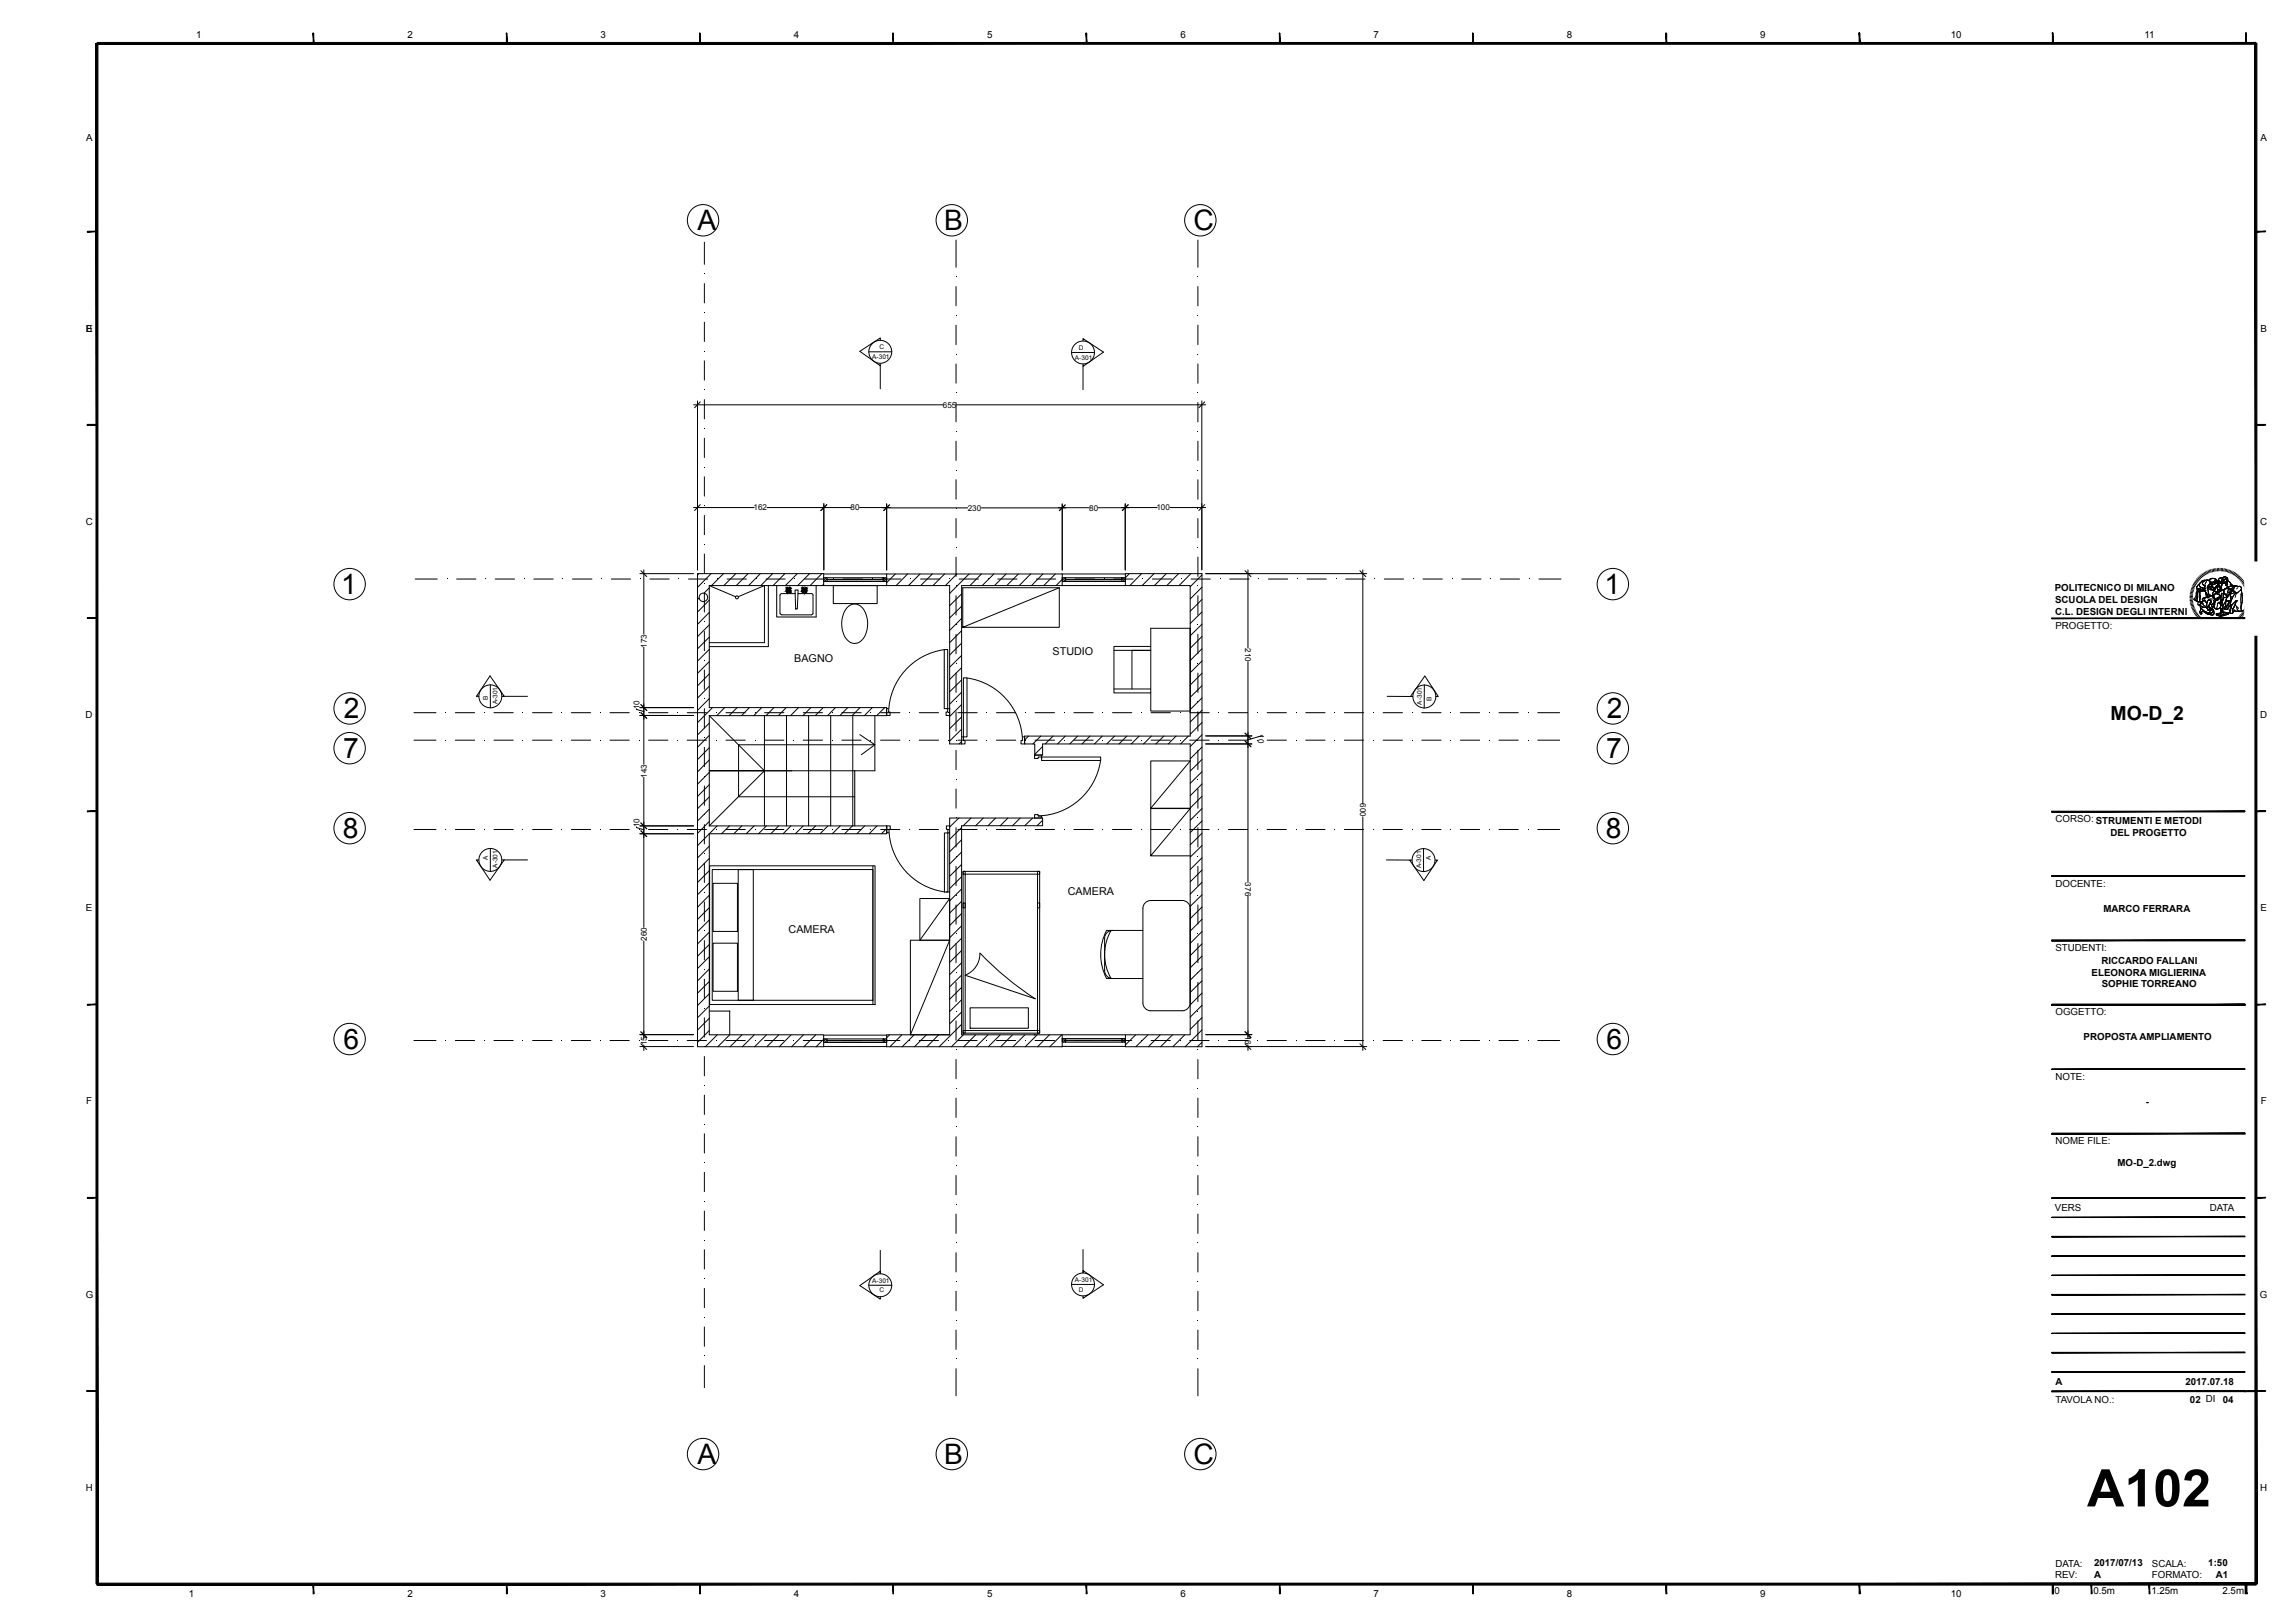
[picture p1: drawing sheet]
<svg xmlns="http://www.w3.org/2000/svg" width="594mm" height="420mm" viewBox="0 0 594 420" stroke-linecap="round" stroke-linejoin="round" font-family="sans-serif">
<defs><g id="words">
<text font-size="13.4" x="539.9" y="389.8">A102</text>
<g font-size="7.3">
<text x="180.5" y="59.5">A</text>
<text x="244.3" y="59.5">B</text>
<text x="308.8" y="59.5">C</text>
<text x="88.3" y="153.7">1</text>
<text x="415.1" y="153.7">1</text>
<text x="88.9" y="185.8">2</text>
<text x="415.7" y="185.8">2</text>
<text x="88.8" y="196.1">7</text>
<text x="415.6" y="196.1">7</text>
<text x="88.7" y="216.8">8</text>
<text x="415.5" y="216.8">8</text>
<text x="88.8" y="271.4">6</text>
<text x="415.7" y="271.4">6</text>
<text x="180.5" y="378.8">A</text>
<text x="244.3" y="378.8">B</text>
<text x="308.8" y="378.8">C</text>
</g>
<text font-size="5" x="546" y="186.3">MO-D_2</text>
<g font-size="2.8">
<text x="205.5" y="171.3">BAGNO</text>
<text x="272.3" y="169.5">STUDIO</text>
<text x="276.3" y="231.5">CAMERA</text>
<text x="204" y="241.5">CAMERA</text>
</g>
<g font-size="2.5">
<text x="50.7" y="9.8">1</text>
<text x="105.4" y="9.8">2</text>
<text x="155.4" y="9.8">3</text>
<text x="205.4" y="9.8">4</text>
<text x="255.4" y="9.8">5</text>
<text x="305.4" y="9.8">6</text>
<text x="355.4" y="9.8">7</text>
<text x="405.4" y="9.8">8</text>
<text x="455.4" y="9.8">9</text>
<text x="504.7" y="9.8">10</text>
<text x="554.8" y="9.8">11</text>
<text x="22.3" y="36.5">A</text>
<text x="584.8" y="36.5">A</text>
<text x="22.2" y="85.8">B</text>
<text x="22.3" y="85.8">E</text>
<text x="584.8" y="85.8">B</text>
<text x="22.2" y="135.8">C</text>
<text x="584.7" y="135.8">C</text>
<text x="531.6" y="153">POLITECNICO DI MILANO</text>
<text x="531.7" y="156">SCUOLA DEL DESIGN</text>
<text x="531.7" y="159">C.L. DESIGN DEGLI INTERNI</text>
<text x="531.8" y="162.8">PROGETTO:</text>
<text x="22.1" y="185.8">D</text>
<text x="584.7" y="185.8">D</text>
<text x="531.8" y="212.8">CORSO: STRUMENTI E METODI</text>
<text x="546" y="216.2">DEL PROGETTO</text>
<text x="531.8" y="229.5">DOCENTE:</text>
<text x="22.2" y="235.8">E</text>
<text x="544.2" y="235.9">MARCO FERRARA</text>
<text x="584.8" y="235.8">E</text>
<text x="531.8" y="246.2">STUDENTI:</text>
<text x="543.7" y="249.5">RICCARDO FALLANI</text>
<text x="541.1" y="252.5">ELEONORA MIGLIERINA</text>
<text x="543.8" y="255.5">SOPHIE TORREANO</text>
<text x="531.8" y="262.8">OGGETTO:</text>
<text x="539.1" y="269">PROPOSTA AMPLIAMENTO</text>
<text x="531.8" y="279.5">NOTE:</text>
<text x="22.3" y="285.8">F</text>
<text x="555.1" y="285.9">-</text>
<text x="584.9" y="285.8">F</text>
<text x="531.8" y="296.1">NOME FILE:</text>
<text x="547.8" y="301.8">MO-D_2.dwg</text>
<text x="531.6" y="313.4">VERS</text>
<text x="571.7" y="313.4">DATA</text>
<text x="22.2" y="335.9">G</text>
<text x="584.6" y="335.9">G</text>
<text x="531.8" y="358.4">A</text>
<text x="565.4" y="358.4">2017.07.18</text>
<text x="531.8" y="363">TAVOLA NO.:</text>
<text x="566.6" y="363">02 DI</text>
<text x="575.1" y="363">04</text>
<text x="22.2" y="385.9">H</text>
<text x="584.7" y="385.9">H</text>
<text x="531.8" y="405.5">DATA:</text>
<text x="541.8" y="405.4">2017/07/13</text>
<text x="556.7" y="405.4">SCALA:</text>
<text x="571.3" y="405.4">1:50</text>
<text x="48.9" y="413.3">1</text>
<text x="105.4" y="413.3">2</text>
<text x="155.4" y="413.3">3</text>
<text x="205.4" y="413.3">4</text>
<text x="255.4" y="413.3">5</text>
<text x="305.4" y="413.3">6</text>
<text x="355.4" y="413.3">7</text>
<text x="405.4" y="413.3">8</text>
<text x="455.4" y="413.3">9</text>
<text x="504.7" y="413.3">10</text>
<text x="531.6" y="412.4">0</text>
<text x="531.7" y="408.4">REV:</text>
<text x="541.6" y="412.4">0.5m</text>
<text x="541.8" y="408.4">A</text>
<text x="556.6" y="412.4">1.25m</text>
<text x="556.7" y="408.4">FORMATO:</text>
<text x="573.2" y="408.4">A1</text>
<text x="575" y="412.4">2.5m</text>
</g>
<g font-size="2.1">
<text x="244" y="105.5">655</text>
<text x="195" y="132.1">162</text>
<text x="220.1" y="132.1">80</text>
<text x="250.4" y="132.1">230</text>
<text x="281.8" y="132.1">80</text>
<text x="299.2" y="132.1">100</text>
<text x="167.3" y="167.6" transform="rotate(-90 167.3 167.6)">173</text>
<text x="322.1" y="167.8" transform="rotate(90 322.1 167.8)">210</text>
<text x="165.4" y="183.5" transform="rotate(-90 165.4 183.5)">10</text>
<text x="325.5" y="190" transform="rotate(90 325.5 190)">10</text>
<text x="167.3" y="201.2" transform="rotate(-90 167.3 201.2)">143</text>
<text x="351.9" y="207.9" transform="rotate(90 351.9 207.9)">600</text>
<text x="165.4" y="214.1" transform="rotate(-90 165.4 214.1)">10</text>
<text x="322.1" y="228.4" transform="rotate(90 322.1 228.4)">376</text>
<text x="167.3" y="243.5" transform="rotate(-90 167.3 243.5)">260</text>
<text x="322.1" y="268.1" transform="rotate(90 322.1 268.1)">16</text>
<text x="167.3" y="270.5" transform="rotate(-90 167.3 270.5)">15</text>
</g>
<g font-size="1.7">
<text x="225.7" y="92.9">A-301</text>
<text x="227.6" y="90.3">C</text>
<text x="278.1" y="93">A-301</text>
<text x="279.1" y="90.5">D</text>
<text x="126.2" y="181.3" transform="rotate(-90 126.2 181.3)">B</text>
<text x="128.7" y="182.3" transform="rotate(-90 128.7 182.3)">A-301</text>
<text x="367.8" y="182.3" transform="rotate(-90 367.8 182.3)">A-301</text>
<text x="370.4" y="181.3" transform="rotate(-90 370.4 181.3)">B</text>
<text x="126.2" y="222.6" transform="rotate(-90 126.2 222.6)">A</text>
<text x="128.7" y="224.6" transform="rotate(-90 128.7 224.6)">A-301</text>
<text x="367.6" y="224.6" transform="rotate(-90 367.6 224.6)">A-301</text>
<text x="370.2" y="222.7" transform="rotate(-90 370.2 222.7)">A</text>
<text x="225.7" y="331.9">A-301</text>
<text x="227.6" y="334.5">C</text>
<text x="278.1" y="331.8">A-301</text>
<text x="279.1" y="334.3">D</text>
</g>
</g></defs>
<g fill="none" stroke="#000" stroke-width=".26">
<path d="M182.2 62.7v5.7M182.2 73.4v5M247.3 62.1v7.1M247.3 74.2v4.9M309.9 62.1v7.1M309.9 74.2v4.9M182.2 83.4v5M182.2 93.4v5M224.7 91h6M227.7 88v-.6l-5.3 3.5 5.3 3.7v-.6M227.7 94.6v6M247.3 84.1v5.1"/>
<path d="M247.3 94.2v5M277.2 91.2h6M280.2 88.2v-.6l5.3 3.5-5.3 3.7v-.6M280.2 94.8v6M309.9 84.1v5.1M309.9 94.2v5M179.4 104.8h64.5M180.5 103.7v43.8M181.2 104l-1.5 1.5M182.2 103.4v5M182.2 113.4v5M247.3 104.2v5"/>
<path d="M247.3 114.2v5M247.4 104.8h64.5M309.9 104.2v5M309.9 114.2v5M310.9 103.7v43.8M311.7 104l-1.5 1.5M179.4 131.3h15.7M181.2 130.6l-1.5 1.5M182.2 123.4v5M182.2 133.4v5M198.4 131.3h21.7M213.1 130.3v17.2"/>
<path d="M213.9 130.6l-1.5 1.5 1.5-1.5M222.4 131.3h8M228.4 131.4h21.9M229.4 130.4v17.1M230.1 130.6l-1.5 1.5M247.3 124.1v5.1M247.3 134.2v5M253.9 131.4h21.9M273.8 131.4h8M274.8 130.4v17.1M275.6 130.7l-1.6 1.4M291.1 130.3v17.2"/>
<path d="M291.9 130.6l-1.6 1.5 1.6-1.4M299.4 131.3l-15.3 .1M302.7 131.3h9.2M309.9 124.1v5.1M309.9 134.2v5M311.7 130.6l-1.5 1.5M107.4 149.8h5.7M118.1 149.8h5M128.1 149.8h5M138.1 149.8h5M148.1 149.8h5M158.1 149.8h5"/>
<path d="M165.5 148.4h13.9M165.8 147.7l1.5 1.5M166.6 147.5v16.6M168.1 149.8h5M178.1 149.8h5M180.8 148.4l-.3 .4M180.9 154.8l-.4 .4M182.2 143.4v5M182.2 153.4v5M183.5 151.5h29.6v-3.1h-32.6v122.4M183.5 152.1l-1.4 1.4M183.5 155.3l-3 3.1"/>
<path d="M183.5 158.5l-3 3.1M183.5 151.5v31.6h45.9v2.1M183.5 151.5l6.8 2.9M184 148.4l-3.5 3.6M187.2 148.4l-3.1 3.1M188.1 149.8h5M190.4 148.4l-3.1 3.1M191 154.4l6.8-2.9v14.8h-14.3M193.5 148.4l-3 3.1M196.7 148.4l-3 3.1M198.1 149.8h5M198.8 151.5v15.8h-15.3"/>
<path d="M199.9 148.4l-3.1 3.1M200.9 151.5v8.2h10.2v-8.2M201.8 154v4.7M201.8 158.7l.4 .4M202.2 159.1h7.8M203.1 148.4l-3.1 3.1M205.7 152.7h.8l-.2 4.9h-.4zM205.7 153.6h-3.5l-.4 .4M206.3 148.4l-3.1 3.1M206.4 153.6h3.6l.3 .2v4.9l-.3 .4M208.1 149.8h5M209.4 148.4l-3 3.1"/>
<path d="M212.6 148.4l-3 3.1M213.1 149.5h.9v1h-.9zM213.1 151.2l-.3 .3M213.1 151.5h32.6v41h3.1M213.1 148.5h78.1M213.2 149.5l-.1 .2M213.8 149.5l-.7 .7M214 149.5h14.5v1h.9v-1h-.9M214 149.8l-.7 .7M214 150.4l-.1 .1M214 150.5h14.5M214 149.9h14.5"/>
<path d="M215.6 151.5h11.3v4.7h-11.3zM218.1 149.8h5M219.1 157.3a2.6 2.6 0 0 1 4.4 .6 6.9 6.9 0 0 1-.7 7.9 2.69 2.69 0 0 1-4.3-1.2 7.1 7.1 0 0 1 .6-7.3zM228.1 149.8h5M229 149.5l-.5 .6h-14.5M229.4 148.5v3M229.4 149.7l-.8 .8M229.4 150.2l-.3 .3M231.6 148.5l-2.2 2.3M234.8 148.5l-3 3M238 148.5l-3 3M238.2 149.8h4.9"/>
<path d="M241.2 148.5l-3 3M244.4 148.5l-3 3M247.3 144.2v5M247.3 154.2v5M247.5 148.5l-2.9 3M248.1 149.8h5M248.8 153.7l-3.1 3M248.8 156.9l-3.1 3M250.7 148.5l-5 5.1M253.9 148.5l-3 3M257.1 148.5l-3 3M258.1 149.8h5"/>
<path d="M260.3 148.5l-3 3M263.5 148.5l-3 3M266.6 148.5l-2.9 3M268.1 149.8h5M269.8 148.5l-2.9 3M273 148.5l-3 3M274 152.1h-24.9v10.2h24.9v-10.2l-24.9 10.2M274.8 148.5v3h-26v41M274.8 149.5h.9v1h-.9zM274.8 149.9l-1.6 1.6M274.8 151.5h16.4M275 149.5l-.2 .2"/>
<path d="M275.5 149.5l-.7 .7M275.7 149.5h14.5v1h1v-1h-1M275.7 150.5h14.5M275.7 149.9h14.5M275.7 149.8l-.6 .7M275.7 150.4v.1M278.1 149.8h5.1M288.1 149.8h5M290.7 149.5l-.5 .6h-14.5M291.2 148.4h19.8v122.5h-19.8v-3.1h16.7v-75.3h-38.2v2.9h-2v-2.9h-2.6v-2h42.8v-39h-16.7zM291.2 149.7l-.9 .8M291.2 150.2l-.3 .3"/>
<path d="M292.2 148.4l-1 1.1M295.3 148.4l-3 3.1M298.1 149.8h5M298.6 148.4l-3.1 3.1M301.7 148.4l-3.1 3.1M304.9 148.4l-3 3.1M308.1 148.4l-3.1 3.1M308.1 149.8h5M309.9 144.2v5M309.9 154.2v5M311 152l-3.1 3M311 155.1l-3.1 3.1"/>
<path d="M311 148.8l-3.1 3M311 158.4l-3.1 3M311.9 148.4h41.7M318.1 149.8h5.1M322.1 147.7l1.5 1.5M322.9 147.5v20.2M328.2 149.8h4.9M338.1 149.8h5M348.1 149.8h5M351.8 147.7l1.5 1.5M352.6 147.5v60.4M358.1 149.8h5"/>
<path d="M368.2 149.8h5M378.1 149.8h5M388.1 149.8h5M398.1 149.8h5.7M566.5 154.7h.8M566.6 154h.7M566.6 154.3l.7 .1M566.6 153.6l.7 .1M566.7 153.3l.6 .1M566.7 152.9l.7 .2M566.9 152.6l.6 .2M567 152.3l.6 .2"/>
<path d="M567.1 151.9l.6 .3M567.2 151.6l.6 .2M567.3 155l-.7 .1M567.3 155.3l-.7 .1M567.3 155.7l-.7 .1M567.3 156l-.6 .1M567.4 151.2l.6 .3M567.4 156.3l-.7 .1M567.5 156.6l-.7 .2M567.5 150.9l.6 .4M567.6 156.9l-.6 .3M567.6 155.1v.1"/>
<path d="M567.6 155.2l.2 .1M567.7 150.6l.6 .4M567.7 157.3l-.6 .2M567.8 157.5l-.6 .3M567.9 150.4l.6 .3M568 157.8l-.6 .3M568.1 158.1l-.6 .3M568.1 150.1l.6 .4M568.3 158.4l-.6 .4M568.3 154.7l-.4 .7 .5 .1M568.3 154.6v.1M568.3 155.5h.1"/>
<path d="M568.3 155.5l.2 .1M568.4 149.8l.5 .4M568.4 155.3l-.1 .2M568.4 155.5l.1 .1M568.4 155.3h.1M568.4 152.3l.1 .5M568.5 152.3h.1M568.5 158.7l-.6 .4M568.5 152.8h.1M568.5 151.6l-.1 .6a.68 .68 0 0 0 .9 .2l.4 .2 .7-.3M568.5 155.6l.7 .1M568.5 152.8l-.2 .3a2.95 2.95 0 0 1-.7 2"/>
<path d="M568.5 151.6l-.1 .1M568.6 149.5l.5 .5M568.6 153.3l-.2 2M568.6 155.6l.2 .1M568.6 152.8h.1M568.6 158.9l-.5 .4M568.6 152.8l.3 .1M568.6 152.8l-.2 .5-.1 1.3M568.7 153.1l-.2 1.9M568.8 152.9l-.1 .2M568.9 149.3l.4 .4M568.9 159.2l-.5 .4"/>
<path d="M568.9 152.9h.4M568.9 152.9l-.2 .2M569 155.7l-.4 .3v.4l.1 .2 .4-.2M569 151.6l.1 .1M569.1 156.4h.1M569.1 159.5l-.5 .4M569.1 155.3v.4M569.1 151.1l-.6 .5M569.1 151.1h.1M569.1 155.3v.2M569.1 155.5l.1 .2M569.1 151.1v.6"/>
<path d="M569.1 151.7l1.2 .6M569.1 149l.5 .5M569.1 156.4l.1 .2M569.2 156.6v.2M569.2 155.7h.1M569.2 155.7l.4 .2M569.2 154.7l-.1 .6M569.2 156.8h.1M569.2 156.8l.2 .1M569.3 156.8h.1M569.3 159.7l-.5 .5M569.3 156.8l.1 .7"/>
<path d="M569.3 153l-.2 .3v1.8M569.3 158.8v.1M569.3 156.8l.1 .1M569.3 152.9h.1M569.3 152.9h.4M569.3 158.9h.3M569.4 148.8l.4 .5M569.4 156.9l.6 .2 .9-.1M569.4 157.5h.1M569.4 157.5v.1a.99 .99 0 0 0-.1 1.2M569.5 157.5l.8 .7 1.7 .7M569.5 158.5v.1"/>
<path d="M569.5 159.9l-.4 .5M569.5 158.6l.1 .3M569.6 158.8l-.1 .1M569.6 155.9h.1M569.6 155.9l.1 .3M569.7 148.5l.4 .6M569.7 158.3l-.2 .1M569.7 158.3l-.2 .2M569.7 156.2h.1M569.7 156.2l-.6 .2M569.7 156.2l.6 .5M570 155.5h.1"/>
<path d="M570 148.4l.3 .5M570 155.5l-.4 .4M570.1 152.9h-.4M570.2 155.2v.1M570.2 155.3h.1M570.2 155.3l.2 .2-.1-.2M570.2 155.3l-.2 .2M570.3 155.3h.1M570.3 156.7h.1M570.3 148.2l.3 .5M570.3 155.3l.6 .7M570.3 152.3h.1"/>
<path d="M570.3 152.3l-.4 .3M570.4 152.5l.1 .4M570.4 152.5l.1 .6M570.4 151.5v1M570.5 152.9h.1M570.5 152.9v.2M570.5 152.9h-.8M570.5 153.1l.4 .6M570.6 148l.3 .6M570.6 154.7h.1M570.6 153.2l.2 1.4M570.8 150.5l-.4 1"/>
<path d="M570.9 147.8l.3 .6M570.9 156.2v.8M570.9 153.7h.1M570.9 157h.1M570.9 153.7l.1 .8M570.9 156h.1M570.9 157l.4 1M570.9 156v.2M571 156l-.1 .2M571 154.5l-1.2 .4 .2 .6M571 154.5h.1M571.1 152.1h.1"/>
<path d="M571.1 152.2h.1M571.1 152.2l.3 1.3a1.18 1.18 0 0 0 1.2 .8M571.1 152.1v.1M571.1 150.1h.1M571.1 150.1a.99 .99 0 0 0-1.3 1.1l.6 .3M571.1 155.6l-.1 .4M571.1 150.1l.3 .1M571.1 150.1a1.74 1.74 0 0 0-2 1M571.1 155.6l-.2 .4M571.2 147.7l.3 .6M571.3 158h.1M571.4 152l.2 .5 .6 .1"/>
<path d="M571.4 152l-.3 .2M571.4 156.9l.8 .7-.4-.1 .2 .4M571.4 150.2l.5 .5h.5M571.4 150.2h.1M571.5 150.2h.1M571.5 154.2h.1M571.5 154.2l-.1 .4-.4-.1M571.5 150.1v.1M571.5 155.2l.5 .4M571.5 157.8h.1M571.5 147.5l.3 .7M571.5 157.8l-.2 .2"/>
<path d="M571.5 156.6l-.1 .3M571.5 157.8l.2 .3M571.6 158.7h.1M571.6 150.1h-.1M571.6 150h.1M571.6 157.6h.1M571.6 154.2h-.1M571.6 157.6l.4 .4M571.6 157.6l.2 .5M571.7 154.2h-.1M571.7 156.4h.4M571.7 154.2h.1"/>
<path d="M571.7 156.4l-.2 .2M571.7 149.9l-.1 .1M571.7 158.1h.1M571.7 149.9l-.2 .2M571.7 151.2h.1M571.7 151.2l-.6 .9M571.8 150.5h.1M571.8 150.5l.3 .2M571.8 149.9h-.1M571.8 150.5l-.1 .7M571.8 158.1h-.1M571.9 147.4l.2 .7"/>
<path d="M571.9 149.8l-.1 .1M572 154.1h.1M572 149.8l-.2 .1M572 157.9v.1M572 154.1l-.2 .1M572 155.6l.1 .1-.4 .7M572 155.6l.1 .2M572.1 149.7h.1M572.1 151.7h.1M572.1 156.4h.1M572.1 149.7l-.1 .1M572.1 151.7l-.7 .3"/>
<path d="M572.1 156.4l.4 1.3M572.1 158.6l-.5 .1M572.2 152.6h.1M572.2 151.7l.2 .3M572.2 151.7h-.1M572.2 151.5h.1M572.2 155l-.6 .1-.5 .5M572.2 151.5v.2M572.2 151.5l-.3 .1M572.2 151.6v.1M572.2 147.3l.2 .7M572.2 150.7h.2"/>
<path d="M572.2 151.1l-.5 .1M572.2 156.4h-.1M572.3 151.1h.1M572.3 151.1l.4 .2 .1-.2M572.3 151.1l-.1 .4M572.3 149.7h-.2M572.4 152h.1M572.4 154.7h.1M572.4 152l-.4 .1 .2 .5M572.4 154.7l.7 .5M572.5 152h.1M572.5 149.7h.3"/>
<path d="M572.5 150.7h-.1M572.5 157.7l.1 .4M572.5 152l-.2 .1M572.5 155.1l.2 .3v.7M572.5 152h.4l-.2 .2v.4h-.5M572.5 157l.9 .6M572.5 149.7h-.4M572.5 158.2l-.4 .4M572.5 157l-.2 .2M572.6 154.4h.1M572.6 158.1h.1M572.6 147.2l.1 .7"/>
<path d="M572.6 158.1l-.1 .1M572.6 154.4l.1 .1M572.6 158.1a.64 .64 0 0 1 0 .9 .64 .64 0 0 1-.9 0l-.9-.2-.9-.6-.2 .1M572.6 154.3v.1M572.6 157l.3 .3M572.6 154h.1M572.6 154.4l.4 .5M572.6 154v.3M572.7 156.1h.1M572.7 154.5l.1 .2M572.7 156.1l-.4 .3M572.7 156.1l-.5 .3"/>
<path d="M572.7 153.1l-.3 .6v.6h.2M572.8 149.7l.3 .1M572.8 151v.1M572.8 154.7l.2 .2M572.8 154.7v.1M572.8 154.7h.1M572.8 156.4l-.3 .6M572.8 153.8l-.3 .4 .2 .3M572.8 152.9h.1M572.9 156.4h.1M572.9 152.9h.1M572.9 152.9l-.5 .9"/>
<path d="M572.9 152.9l.2 .2M572.9 156.4l-.4 .6M572.9 156.3v1M572.9 156l-.2 .1M572.9 150.6l.2 .2M572.9 147.2l.2 .7M572.9 150.3l.1 .1M572.9 150.3l.2 .1M572.9 150.3l-.5 .4M572.9 150.7h.1M572.9 157.3l.4 .3M573 151h.1"/>
<path d="M573 154.9v.2M573 152.6l-.1 .1M573 154.9v.1M573 150.4h.1M573 155h.1M573 151l.1 .1M573 155l.1 .2M573 151l-.2 .1M573 155.8l-.1 .2M573.1 150.4h.1M573.1 151.1h.1M573.1 155.8l-.2 .6"/>
<path d="M573.1 155.2v.2M573.1 153.7l-.3 .1M573.1 153.1l.1 .1M573.1 153.1h.1M573.1 149.8h.1M573.1 149.8l.3 .2M573.1 155l.2 .2M573.1 153.1h1.1M573.1 155.4v.1M573.1 152.3l-.3 .6M573.1 155.2l.2 .1M573.1 152.4l-.3 .5"/>
<path d="M573.1 150.4l.2 .1M573.1 150.4l.1 .1M573.1 155.4h.1M573.1 155.1l.2 .1M573.1 155.4l-.2 1M573.1 155.4v.2M573.1 155.1v.1M573.2 151.9h.1M573.2 150.5h.2M573.2 153.6l-.1 .1M573.2 153.6l.6 .1M573.2 150.6l-.1 .5"/>
<path d="M573.2 151.9l-.1 .4M573.3 147.1v.7M573.3 155.2l.3 .1M573.3 150.6h-.1M573.3 153.1l.3 .1M573.3 150.5v.1M573.3 153.6l.3 .1M573.3 150.5h.1M573.3 151.7l-.1 .2M573.3 155.3h.1M573.3 155l-.3 .1M573.3 155h.1"/>
<path d="M573.4 157.6h.1M573.4 158.9h.1M573.4 158.9l1.1 .3M573.4 158.9v.3l1.1 .3M573.4 150l.1 .1M573.4 154.9l-.4 .1M573.4 154.9l-.3 .1M573.5 151.6l-.2 .1M573.5 151.5h.3M573.5 150.1v.3M573.5 150.1l-.1 .4M573.6 151.5l-.3 .2"/>
<path d="M573.6 154.8l-.2 .1M573.6 147.1l.1 .7M573.6 154.8h-.1M573.7 150.7h.1M573.7 153.7h.1M573.7 153.7l.3 .2M573.7 153.7h-.6l-.5 .6M573.7 150.6v.1M573.7 153.1l-.1 .1M573.7 152.5h.1M573.7 156l-.3 1.6M573.7 155.3h-.1"/>
<path d="M573.7 152.5l.6 .1M573.7 155.1l.1 .1M573.8 153.7l.2 .2M573.8 152.9l-.2 .3M573.8 152.6l-.1 .5M573.8 154.8l.1 .1M573.9 154.8l-.1 .1M573.9 155.1l-.5 .2h.2M573.9 151.8l-.1 .2M573.9 151.5l.2 .2M573.9 151.5h-.3M573.9 151.9h.1"/>
<path d="M573.9 151.8h.1M573.9 150.3l.4 .1 .3 .4M573.9 150.3l-.2 .3M574 147.1v.6M574 153.1l.1 .1M574 153.9h.1M574 154.5l-.6 .5M574 154.5l-.4 .3M574 153.9h.2M574 154.5l.2 .1M574.1 150.8h.1M574.1 153.2v.7"/>
<path d="M574.1 154.8l-.1 .3h-.2M574.1 150.7v.2M574.1 151.5l.3 .2M574.1 151.5l-.5 .2 .2 .9M574.1 150.8l-.5-.1-.3 .2 .8 .3M574.1 150.7h.1M574.1 151.5l.2 .1M574.1 154.8h.1M574.1 153.9l.1 .1M574.1 151.7l.3 .2M574.1 155.9l.2 .3h.3M574.1 155.9h.1"/>
<path d="M574.1 150.7l.1 .1M574.1 151.7h.1M574.2 154.6l-.1 .2M574.2 153.9l.1 .1M574.2 153.1l-.1 .1M574.2 151.7l.1 .2M574.2 150.8h.1M574.2 150.8l.1 .2M574.2 151.6l.2 .1M574.2 154l.1 .1M574.3 151h.1M574.3 154l.1 .2"/>
<path d="M574.3 154.1v.1M574.3 151l-.4 .2M574.3 152.7l.2 .2M574.3 154.2l.2 .3M574.3 153l-.1 .1M574.3 152.6l.1 .3M574.4 147.1l-.1 .6M574.4 154.2v.3M574.4 152.9l-.2 .2M574.4 151.7l.1 .3M574.4 151.9v.1M574.4 151.9v.2"/>
<path d="M574.4 151.7l.2 .3M574.4 152.9h.1M574.4 152l.1 .4M574.4 152l-.1 .1M574.4 152.2l-.2 .1M574.4 152.9l-.4 .2M574.4 152v.1M574.4 152.9v.1M574.4 157.4h.1M574.4 154.5l-.2 .1M574.4 152.1v.7M574.4 157.4l.2 .7"/>
<path d="M574.4 157.4l-1 .2M574.4 152.8v.1M574.4 150.6l.2 .2M574.4 152.5l-.1 .1M574.4 152.9h.2M574.5 159.4h.1M574.5 159.2v.3M574.5 152.9h.1M574.5 154.5h-.5M574.5 152h.1M574.5 150.9h.1M574.5 158.6h.1"/>
<path d="M574.5 152l.1 .2M574.5 158.6l-1.1 .3M574.5 158l.1 .1M574.5 158.6v.4l.1-.4M574.6 155.4h.1M574.6 155.4l-.2 .5h-.3M574.6 156.2l-.1 .4 .2-.2M574.6 152v.2M574.6 156v.2M574.6 152.2l.1 .2M574.6 152h-.1M574.6 150.8l-.1 .1"/>
<path d="M574.6 155.8v.2M574.6 156h.1M574.6 154.4h.1M574.6 158.1h.1M574.6 154.8l-.1 .6M574.6 158.1l-.1 .5M574.6 152.3l.1 .2M574.6 150.8h.1M574.6 150.8l-.3 .2M574.6 149.5h-.1a.64 .64 0 0 0-.6 .8M574.6 149.5h.5M574.6 149.5h.1"/>
<path d="M574.7 152.8l-.1 .1M574.7 152.4v.1M574.7 152.4l.6 .2M574.7 151.9l-.1 .1M574.7 150.4v.5M574.7 147.1v.7M574.7 152.6v.1M574.7 152.5v.2M574.7 152.3v.1M574.7 151.8l-.1 .1M574.7 152.4h.1M574.7 156.3h.1"/>
<path d="M574.7 153.4l-.1 1.4M574.7 152.7v.2M574.7 152.7v.1M574.7 151.7h.1M574.7 155.8l-.1 .2M574.7 156.3l-.3 1.1M574.7 156.3l-.1 .2M574.7 156.3v.1M574.7 150.8l.1 .7-.2 .5M574.7 152.7l.5 .2M574.9 155.9l-.2 .4M574.9 155.9h.1"/>
<path d="M574.9 157.9l-.3 .7M574.9 154.6l-.3 .2M575 153.6l-.4 .8M575 157.4l-.4 .7M575 157.4h.1M575 155.3h.1M575 155.3l-.4 .1M575 157.4v.1M575 155.3l-.1 .6M575 153.5v.1M575 157.5h.1M575 147.1v.7"/>
<path d="M575 157.5l.1 1.1-.2-.7M575 157.5l.2 1.3-.3-.9M575.1 149.5h.1M575.1 150.5h.1M575.1 150.5l.3 .4M575.2 149.4a1.53 1.53 0 0 0-.3 1.7l.2-.1a1.01 1.01 0 0 1 .8-1.2l.2 .5-.2 .4M575.2 149.4l-.2 .2M575.2 152.9l.1 .1M575.3 153.1h.1M575.3 153.1v.3M575.3 152.6h.1M575.3 152.6v.5"/>
<path d="M575.3 153.4l.5 .5M575.3 154.6h.1M575.3 152.6l-.1 .3M575.3 153.4l.1 .2M575.3 154.6l-.3 .7M575.3 150.3h.2M575.4 158.4l-.8 .2M575.4 158.4l1.2 .2M575.4 153.6h.1M575.4 147.1l-.1 .7M575.4 153.6a.72 .72 0 0 0-.1 1M575.4 150.9h.1"/>
<path d="M575.4 150.7h.1M575.4 150.3v.1M575.4 153.6l.1 .1M575.5 150.7v.1M575.5 152.5l-.2 .1M575.5 150.6h.1M575.5 157.5h.1M575.5 149.3h.1M575.5 149.3h.2M575.6 149.3l-.4 .1M575.6 152.4l-.1 .1M575.6 153.8h.1"/>
<path d="M575.6 153.8l.2 .1M575.7 149.3l.3 .1M575.7 152.3l1.1 .1M575.7 152.3l-.2 .2M575.8 155.7h.1M575.8 147.2l-.2 .7M575.8 150.4v.1M575.8 153.9l.2 .2M575.8 155.6l-.3 1.9M575.8 155.6l-.7 1.1-.1 .8M575.8 150.5h.1M575.8 155.6v.1"/>
<path d="M575.8 151.1l.1 .4M575.8 150.5h.2M575.9 150.7h.1M575.9 150.7l-.1 .4M575.9 150.7l-.4 .2M575.9 151.3h.1M575.9 151.3v.2M576 151.3l-.1 .2M576 149.4l.3 .3v.6M576.1 151.2h.1M576.1 151.2l-.1 .1M576.1 154.5l-.8 .1"/>
<path d="M576.1 147.3l-.2 .6M576.1 154.5h.1M576.1 150.9v.6l.3 .4M576.1 153.7v.1M576.1 150.9v.3M576.1 152.2h.1M576.2 154.5h.1M576.2 152.2l-.5 .1M576.2 154.5l-.4 1.1M576.3 150.3h.1M576.3 155.5l-.5 .1M576.3 150.3l-.2 .6"/>
<path d="M576.3 153.7h-.3M576.3 154l-.3 .1M576.3 156.5a.76 .76 0 0 0 0 1.1l-.6 .1-.2-.2M576.3 150.3l.6 .3 .3 .7M576.4 152.3h.1M576.4 152.3l.9 .3M576.4 156.4l-.1 .1M576.4 151.9h.1M576.4 147.4l-.1 .6M576.4 151.9l-.3 .3M576.4 156.3l-.1 .2M576.5 154l-.5 .1"/>
<path d="M576.5 154l.4-.5 .3 .1-.2 1.8M576.5 154l-.2 .1M576.6 151.9h-.2M576.6 154.1l-.5 .4M576.6 158.6l-.1 .3-2 .6M576.6 158.6l-2.1 .6M576.6 155.5h.1M576.6 155.5h-.3M576.6 155.5l-.2 .8M576.6 152.3h.1M576.7 153.9h.1M576.7 152.3l.6 .2"/>
<path d="M576.7 153.9l-.1 .2M576.7 153.9l-.2 .1M576.8 147.5l-.2 .7M576.8 153.7l-.1 .2M576.8 153.7h.1M576.9 153.4l-.1 .3M576.9 153.6l-.1 .1M576.9 157l.3 .3M576.9 151.2l.3 .1M577 155.4h.1M577 155.4l-.4 .1M577 155.4v.1a1.89 1.89 0 0 0-.1 2.6"/>
<path d="M577 156.8l-.1 .2M577.1 147.6l-.2 .7M577.2 158.7h.1M577.2 158.7h-.3M577.2 151.3h.1M577.2 151.3l.3 .3M577.3 156.6h.1M577.3 152.6h.1M577.3 152.6v-.1l-.4-.1a.68 .68 0 0 1-.6 1l.3-.8a.71 .71 0 0 0-.9-.2 .71 .71 0 0 0-.4 .7M577.3 153l-.4 .6 .9-.1M577.3 152.6l.1 .2M577.3 156.6l-.3 .3"/>
<path d="M577.3 156.6l-.4 2.1M577.3 153l-.5 .7M577.4 152.8h.1M577.4 152.9h.1M577.4 152.8l-.1 .2M577.4 152.9l-.1 .1M577.4 152.8l.9 .7M577.4 152.8v.1M577.4 151.6l-.8 .3M577.4 154.3l.1 .6M577.5 151.6h.1M577.5 147.8l-.3 .6"/>
<path d="M577.6 158.1h2.4M577.6 158.1v.1M577.6 158.2h.1M577.6 158.2v.4l-.7 .1M577.7 151.6l-1.3 .3M577.7 151.6l.3 .1M577.8 147.9l-.3 .6M577.8 151.6l-1.2 .3M577.8 151.6h.3M577.8 152.7l.3 .4 .7 .3M577.9 157.8l.6 .3M578 152.2l-.2 .5"/>
<path d="M578 151.7h.1M578 151.7l-.7 .9M578.1 148.1l-.4 .6M578.3 156.5l.8 .9M578.3 153.5a7.4 7.4 0 0 0-1.4 3.5M578.3 151.6h.1M578.3 151.6l-.5 1.1M578.3 151.6l.8 .2 .3-.1 .5 .4M578.3 151.6l-.3 .1M578.3 151.6l.7 .2a.58 .58 0 0 1 .9 .2M578.4 148.3l-.4 .6M578.4 155.6h.1"/>
<path d="M578.4 155.6l-.1 .6-.7 1.5v.4M578.4 155.6l-1.1 1M578.6 153.5l-.3 1.1M578.6 157l.2 .6 .5 .6M578.7 148.5l-.4 .5M578.8 153.4h.1M578.8 153.4l-.5 .1M578.9 152.1l-.3 .3M578.9 155.5l-.5 .1M579 148.7l-.4 .6M579 159.8l.5 .5M579.2 149l-.4 .5"/>
<path d="M579.2 159.6l.5 .4M579.3 158.2h.1M579.4 159.3l.6 .5M579.5 149.2l-.5 .5M579.7 159.1l.5 .4M579.7 149.4l-.4 .5M579.7 152.6l-.9 .8M579.7 152.6l.3 1.1M579.7 153.7l.1 3.3M579.8 152.6l.2 1.1M579.8 157v.7M579.8 156.8v.9"/>
<path d="M579.8 157.7l.2 .4M579.9 158.8l.5 .4M579.9 152.1l-.2 .5M579.9 152.4l-.2 .2M579.9 152v.3M580 149.7l-.5 .4M580 158.1h.1M580 158.6l.6 .3M580 153.7v2.2M580 155.9l-.2 .9M580 153.7l.1 .9M580.1 155.1l-.1 .8"/>
<path d="M580.2 150l-.5 .4M580.2 158.3l.6 .3M580.4 158l.6 .3M580.5 150.3l-.6 .3M580.5 157.7l.6 .3M580.6 150.6l-.5 .3M580.7 157.4l.6 .3M580.8 157.1l.6 .2M580.8 150.9l-.6 .3M580.9 156.8l.6 .2M581 156.5l.6 .2M581 151.2l-.6 .3"/>
<path d="M581.1 156.2l.6 .1M581.1 155.9h.7M581.1 155.5l.7 .1M581.2 154.9l.7 .1M581.2 151.5l-.7 .3M581.2 155.2h.7M581.3 151.8l-.6 .3M581.4 152.2l-.6 .2M581.6 152.5l-.7 .2M581.6 152.9l-.6 .1M581.7 153.2l-.6 .1M581.8 153.5l-.7 .2"/>
<path d="M581.8 153.9l-.7 .1M581.9 154.6h-.7M581.9 154.2l-.7 .1M126.9 177.2v6M166.6 167.5v30.3M182.2 163.4v5M182.2 173.4v5M183.5 161.7l-3 3M183.5 164.9l-3 3M183.5 168l-3 3.1M183.5 171.2l-3 3.1M183.5 174.4l-3 3.1"/>
<path d="M183.5 177.6l-3 3.1M244.3 168.1a16.7 16.7 0 0 0-14.4 16.2M247.3 164.2v5M247.3 174.2v5M248.8 160l-3.1 3.1M248.8 163.2l-3.1 3.1M248.8 166.4l-3.1 3.1M248.8 169.6l-3.1 3.1M248.8 172.8l-3.1 3M248.8 176l-3.1 3M248.8 179.1l-3.1 3.1M249.2 175.4h1v15.3h-1z"/>
<path d="M250.2 175.4a16.7 16.7 0 0 1 14.3 16.2M288.2 168.3h9.5h-4.9v10M288.2 178.3h9.5M297.7 167.3h-9.5v12h9.5M307.9 162.6h-10.2v21.4h10.2M309.9 164.2v5M309.9 174.2v5M311 167.9l-3.1 3M311 171.1l-3.1 3M311 174.2l-3.1 3.1M311 161.5l-3.1 3M311 164.7l-3.1 3.1"/>
<path d="M311 177.4l-3.1 3.1M322.9 171.2v57.2M368.5 177.2v6M569.8 160.1l-.5 .5M570 160.3l-.4 .6M570.3 160.5l-.4 .6M570.6 160.7l-.4 .5M570.8 160.9l-.3 .5M571.1 161l-.3 .6M571.4 161.1l-.3 .6M571.7 161.2l-.2 .7M572 161.4l-.2 .6"/>
<path d="M572.4 161.4l-.2 .7M572.7 161.5l-.2 .7M573 161.6l-.1 .6M573.3 161.7l-.1 .6M573.6 161.7v.6M574 161.7l-.1 .7M574.3 161.7v.7M574.6 161.7l.1 .7M575 161.7v.6M575.3 161.6l.1 .7M575.6 161.6l.1 .6M575.9 161.5l.2 .7"/>
<path d="M576.2 161.4l.2 .7M576.5 161.3l.2 .7M576.8 161.2l.3 .6M577.1 161.1l.3 .6M577.4 160.9l.3 .6M577.7 160.8l.3 .6M578 160.6l.3 .5M578.3 160.4l.3 .6M578.5 160.2l.4 .6M578.8 160l.4 .5M107.1 191.5h5.7M107.1 184.4h5.7"/>
<path d="M117.8 191.5h5M117.8 184.4h5M123.9 180.2h-.6l3.5-5.3 3.7 5.3h-.6M127.8 191.5h5M127.8 184.4h5M130.5 180.2h6M137.8 191.5h5M137.8 184.4h5M147.8 191.5h5M147.8 184.4h5M157.8 191.5h5M157.8 184.4h5"/>
<path d="M164.7 183.4v.2l1.9 .5M165.5 185.2h13.9M165.5 183.1h13.9M165.8 182.4l1.5 1.5M165.8 184.4l1.5 1.5M167.8 191.5h5M167.8 184.4h5M177.8 191.5h5M177.8 184.4h5M182.2 183.4v5M182.2 193.4v5M183.5 190.3l-3 3.1"/>
<path d="M183.5 180.8l-3 3M183.5 187.1l-3 3.1M183.5 193.5l-3 3.1M183.5 196.7l-3 3.1M183.5 199.9l-3 3M183.5 185.2v28.5M183.5 185.2h45.9M183.5 185.2l14.3 14.3M184.3 183.1l-3.8 3.9M187.5 183.1l-2.1 2.1M187.8 191.5h5M187.8 184.4h5"/>
<path d="M190.7 183.1l-2.1 2.1M193.9 183.1l-2.1 2.1M197 183.1l-2 2.1M197.8 199.5h-14.3h21.4M197.8 200v-.5h23.3v14.2M197.8 185.2v14.3M197.8 191.5h5M197.8 184.4h5M200.2 183.1l-2 2.1M203.4 183.1l-2 2.1M203.5 185.2v28.5M206.6 183.1l-2.1 2.1"/>
<path d="M207.8 191.5h5M207.8 184.4h5M209.2 185.2v28.5M209.8 183.1l-2.1 2.1M213 183.1l-2.1 2.1M214.9 185.2v28.5M216.1 183.1l-2 2.1M217.8 191.5h5M217.8 184.4h5M219.3 183.1l-2 2.1M220.6 185.2v28.5M222.4 190.1l3.9 2.6h-35.2v13.5h30"/>
<path d="M222.5 183.1l-2 2.1M225.7 183.1l-2.1 2.1M226.3 185.2v14.3h-5.2M226.3 192.7l-3.5 2.6M227.8 191.5h5M227.8 184.4h5M228.9 183.1l-2.1 2.1M229.9 184.3h.4v.9h-.9M229.9 183.4h-.5v1.8M237.8 191.5h5M237.8 184.4h5M244.8 183.4h.9"/>
<path d="M245.2 183.4v-15.3h-.9v15.3h.9v.9h-.4v.9h.9M247.3 184.2v5M247.3 194.2v5M247.8 191.5h5M247.8 184.4h5M248.8 190.7h.4v.9h.5v.9h-.9M248.8 182.3l-3.1 3.1M248.8 185.5l-3.1 3.1M248.8 188.7l-3.1 3.1M248.8 191.9l-.7 .6M257.8 191.5h5M257.8 184.4h5"/>
<path d="M264.6 190.7h.5v1.8h-1v-.9h.5M266.1 190.5l-1 1M267.7 195.4v.9h.9v-.4h.9v.9h15.3v-.9h-15.3M267.8 191.5h5M267.8 184.4h5M269.3 190.5l-2.1 2M269.5 195.4v.9M269.7 193.2l-2 2M272.4 190.5l-2 2M275.6 190.5l-2 2M277.8 191.5h5M277.8 184.4h5"/>
<path d="M278.8 190.5l-2 2M282 190.5l-2.1 2M284.7 196.8a16.7 16.7 0 0 1-16.1 14.3M285.2 190.5l-2 2M287.8 191.5h5M287.8 184.4h5M288.4 190.5l-2.1 2M291.5 190.5l-2 2M294.7 190.5l-2 2M297.8 191.5h5M297.8 184.4h5M297.9 190.5l-2 2"/>
<path d="M301.1 190.5l-2.1 2M304.3 190.5l-2.1 2M307.5 190.5l-2.1 2M307.8 191.5h5M307.8 184.4h5M309.9 184.2v5M309.9 194.2v5M311 187l-3.1 3M311 193.3l-3.1 3.1M311 180.6l-3.1 3M311 183.8l-3.1 3M311 190.1l-3.1 3.1"/>
<path d="M311 196.5l-3.1 3M311 199.7l-3.1 3M311.9 192.5h12M311.9 190.4h12M317.8 191.5h5M317.8 184.4h5M322.1 189.7l1.5 1.5M322.1 191.8l1.5 1.4M326.3 190.3v.1l-3.4 1.1M327.8 191.5h5M327.8 184.4h5M337.8 191.5h5"/>
<path d="M337.8 184.4h5M347.8 191.5h5M347.8 184.4h5M357.8 191.5h5M357.8 184.4h5M358.9 180.2h6M365.5 180.2h-.6l3.7-5.3 3.5 5.3h-.6M367.8 191.5h5M367.8 184.4h5M377.8 191.5h5M377.8 184.4h5M387.8 191.5h5"/>
<path d="M387.8 184.4h5M397.8 191.5h5.7M397.8 184.4h5.7M107.1 214.7h5.7M117.8 214.7h5M126.9 219.5v6M127.8 214.7h5M137.8 214.7h5M147.8 214.7h5M157.8 214.7h5M164.7 214v.1l1.9 .6M165.5 213.7h13.9"/>
<path d="M165.5 215.8h13.9M165.8 213l1.5 1.5M165.8 215l1.5 1.5M166.6 201.1v38.9M167.8 214.7h5M177.8 214.7h5M182.2 203.4v5M182.2 213.4v5M183.5 213.7l14.3-14.2v14.2M183.5 203.1l-3 3M183.5 206.2l-3 3.1M183.5 209.4l-3 3.1"/>
<path d="M183.5 212.6l-3 3.1M183.5 219l-3 3M183.5 213.7h45.9M185.5 213.7l-5 5.1M187.8 214.7h5M188.7 213.7l-2 2.1M191.9 213.7l-2.1 2.1M195.1 213.7l-2 2.1M197.8 214.7h5M198.3 213.7l-2.1 2.1M201.4 213.7l-2 2.1M204.6 213.7l-2 2.1"/>
<path d="M207.8 213.7l-2 2.1M207.8 214.7h5M211 213.7l-2.1 2.1M214.2 213.7l-2 2.1M217.4 213.7l-2.1 2.1M217.8 214.7h5M220.5 213.7l-2 2.1M223.7 213.7l-2 2.1M226.9 213.7l-2 2.1M227.8 214.7h5M229.4 213.7v2.1h-45.9v52h29.6v3.1h-32.7M229.4 214.4l-1.4 1.4"/>
<path d="M229.4 213.7h.9v.9h-.4M229.4 213.7v1.8h.5M230 214.6a16.7 16.7 0 0 0 14.4 16.2M237.8 214.7h5M244.3 215.5h.9v15.3h-.9zM245.7 211.7h24v2h-20.9v54.1h26v3.1h-45.4v-3.1h16.3zM245.7 213.7h-.9v.9h.4v.9h.5M247.3 204.2v5M247.3 214.2v5M247.8 214.7h5M248.1 211.7l-2.4 2.3M248.8 217.3l-3.1 3.1"/>
<path d="M248.8 214.1l-3.1 3.1M251.2 211.7l-2 2M254.4 211.7l-2 2M257.6 211.7l-2 2M257.8 214.7h5M260.8 211.7l-2 2M263.9 211.7l-2 2M267.1 211.7l-2 2M267.7 211.7v-.9h.9v.4h.9v.5h-1.8M267.8 214.7h5M269.7 212.3l-1.4 1.4M277.8 214.7h5"/>
<path d="M287.8 214.7h5M297.7 209.2h10.2l-10.2 12.3zM297.7 209.2l10.2-12.3h-10.2v12.3h10.2M297.8 214.7h5M307.8 214.7h5M309.9 204.2v5M309.9 214.2v5M311 202.9l-3.1 3M311 206.1l-3.1 3M311 209.2l-3.1 3.1M311 212.5l-3.1 3M311 215.6l-3.1 3"/>
<path d="M311 218.8l-3.1 3M317.8 214.7h5M327.8 214.7h5M337.8 214.7h5M347.8 214.7h5M352.6 211.4v60.4M357.8 214.7h5M367.8 214.7h5M368.3 219.6v6M377.8 214.7h5M387.8 214.7h5M397.8 214.7h5.7"/>
<path d="M123.9 222.5h-.6l3.5 5.3 3.7-5.3h-.6M130.5 222.5h6M182.2 223.4v5M182.2 233.4v5M183.5 222.1l-3 3.1M183.5 228.5l-3 3M183.5 238.1l-3 3M183.5 225.3l-3 3.1M183.5 231.7l-3 3.1M183.5 234.9l-3 3M183.6 224.1h42.8v35.9h-42.8zM184.3 225h41.5v33.9h-41.5z"/>
<path d="M184.5 228.6h6.3v12.4h-6.3zM191 225h3.9v33.9h-3.9zM225.8 224.1v35.9M238 232.5h7.7v10.8h-7.7zM244.8 230.8h.9M245.7 232.5l-7.7 10.8M247.3 224.2v5M247.3 234.2v5M248.8 220.5l-3.1 3.1M248.8 223.7l-3.1 3.1M248.8 226.9l-3.1 3M248.8 230.1l-3.1 3"/>
<path d="M248.8 233.2l-3.1 3.1M248.8 236.4l-3.1 3.1M248.8 239.6l-3.1 3.1M249.2 225.5h19.8v41.9h-19.8zM249.2 225.5h.5v.7h-.5zM249.2 233.7h.5v1.2h-.5zM249.7 226.2h18.7v40.5h-18.7zM268.4 233.7h.6v1.2h-.6zM268.4 225.5h.6v.7h-.6zM297.7 221.5h10.2M307.9 235.1a2.03 2.03 0 0 0-2-2.1h-8.2a2.03 2.03 0 0 0-2 2.1v24.4a2.03 2.03 0 0 0 2 2.1h8.2a2.03 2.03 0 0 0 2-2.1M309.9 224.2v5"/>
<path d="M309.9 234.2v5M311 222l-3.1 3M311 225.2l-3.1 3M311 228.3l-3.1 3.1M311 231.5l-3.1 3.1M311 234.7l-3.1 3M311 237.9l-3.1 3M322.9 231.8v37M358.7 222.5l6 .1M365.3 222.6h-.6l3.7 5.3 3.5-5.3h-.6M166.6 243.5v25.3M182.2 243.4v5"/>
<path d="M182.2 253.4v5M183.5 244.4l-3 3.1M183.5 247.6l-3 3M183.5 241.2l-3 3.1M183.5 250.8l-3 3.1M183.5 254l-3 3M183.5 257.2l-3 3M184.5 244.1h6.3v12.4h-6.3zM245.7 243.3h-10.2v24.5h10.2M245.7 243.3l-10.2 24.5M247.3 244.2v5M247.3 254.2v5"/>
<path d="M248.8 242.8l-3.1 3.1M248.8 246l-3.1 3M248.8 249.2l-3.1 3M248.8 252.3l-3.1 3.1M248.8 255.5l-3.1 3.1M248.8 258.7l-3.1 3.1M253.5 246.7l1.1 1a79.1 79.1 0 0 0 13.2 10.8l-18.1-6.1a6 6 0 0 0 3.8-5.7zM287.4 240.8a12.4 12.4 0 0 0 0 12.4M287.8 240.8a2.03 2.03 0 0 0-2 2v8.4a2.03 2.03 0 0 0 2 2M295.7 240.8h-9.4a13.4 13.4 0 0 0 0 12.4h9.4M309.9 244.2v5M309.9 254.2v5"/>
<path d="M311 241.1l-3.1 3M311 244.2l-3.1 3.1M311 247.4l-3.1 3.1M311 250.6l-3.1 3M311 253.8l-3.1 3M311 257l-3.1 3M107.1 269.3h5.7M117.8 269.3h5M127.8 269.3h5M137.8 269.3h5M147.8 269.3h5M157.8 269.3h5"/>
<path d="M165.5 270.8h13.9M165.5 267.7h13.9M165.8 267l1.5 1.5M165.8 270.1l1.5 1.5M166.6 270.4v1.4M167.8 269.3h5M177.8 269.3h5M182.2 263.4v5M182.2 273.4v5M183.5 260.3l-3 3.1M183.5 263.5l-3 3.1M183.5 266.7l-3 3"/>
<path d="M183.5 261.6h5.3M185.6 267.8l-3.1 3.1M187.8 269.3h5M188.8 261.6v6.2l-3.1 3.1M192 267.8l-3.1 3.1M195.1 267.8l-3 3.1M197.8 269.3h5M198.3 267.8l-3.1 3.1M201.5 267.8l-3.1 3.1M204.7 267.8l-3.1 3.1M207.8 269.3h5M207.9 267.8l-3.1 3.1"/>
<path d="M211.1 267.8l-3.1 3.1M213.1 268.8h.9v1h-.9zM213.1 268.9l-2 2M213.1 267.9h16.3M213.1 270.8h16.3M213.3 268.8l-.2 .2M213.8 268.8l-.7 .7M214 268.8h14.5v1h.9v-1h-.9M214 269.2l18.8 .1M214 269.2l-.6 .6M214 269.7l-.1 .1M214 269.8h14.5"/>
<path d="M229 268.8l-.5 .6h-14.5M229.4 269l-.8 .8M229.4 269.5l-.3 .3M230.2 267.8l-.8 .7M233.3 267.8l-3.1 3.1M236.5 267.8l-3.1 3.1M237.8 269.3h5M239.7 267.8l-3.1 3.1M242.9 267.8l-3.1 3.1M247.3 264.2v5M247.3 274.2v5M247.8 269.3h5"/>
<path d="M248.8 261.9l-3.1 3M248.8 265.1l-5.8 5.8M249.2 266.7h.5v.7h-.5zM249.2 267.8l-3 3.1M251 260.8h15v5.3h-15zM252.4 267.8l-3.1 3.1M255.6 267.8l-3.1 3.1M257.8 269.3h5M258.8 267.8l-3.1 3.1M261.9 267.8l-3 3.1M265.2 267.8l-3.1 3.1M267.8 269.3h5"/>
<path d="M268.3 267.8l-3.1 3.1M268.4 266.7h.6v.7h-.6zM271.5 267.8l-3.1 3.1M274.7 267.8l-3.1 3.1M274.8 268.8h.9v.9h-.9zM274.8 267.8h16.3M275 268.8l-.2 .1M275.5 268.8l-.7 .7M275.7 268.8h14.5v.9h.9v-.9h-.9M275.7 269.1l-.6 .6M275.7 269.6l-.1 .1M275.7 269.7h14.5"/>
<path d="M275.7 269.2h14.5M275.7 269.3h14.5M277.8 269.3h5M287.8 269.3h5M290.7 268.8l-.5 .5M291.1 270.8l-16.3 .1M291.1 268.9l-.8 .8M291.1 269.4l-.2 .3M293.8 267.8l-2.6 2.6M297 267.8l-3.1 3.1M297.8 269.3h5M300.2 267.8l-3.1 3.1"/>
<path d="M303.3 267.8l-3 3.1M306.5 267.8l-3.1 3.1M307.8 269.3h5M309.9 264.2v5M309.9 274.2v5M311 260.2l-3.1 3M311 263.3l-3.1 3.1M311 266.5l-4.4 4.4M311 269.7l-1.2 1.2M311.9 270.8h41.7M311.9 267.7h12M317.8 269.3h5"/>
<path d="M322.1 267l1.5 1.5M322.1 270.1l1.5 1.5M322.9 270.4v1.4M327.8 269.3h5M337.8 269.3h5M347.8 269.3h5M351.8 270.1l1.5 1.5M357.8 269.3h5M367.8 269.3h5M377.8 269.3h5M387.8 269.3h5M397.8 269.3h5.7"/>
<path d="M182.2 283.4v5M182.2 293.4v5M247.3 284.2v5M247.3 294.2v5M309.9 284.2v5M309.9 294.2v5M182.2 303.4v5M182.2 313.4v5M247.3 304.2v5M247.3 314.2v5M309.9 304.2v5M309.9 314.2v5"/>
<path d="M182.2 323.4v5M182.2 333.4v5M224.7 332.6h6M227.7 323.6v6v-.6l-5.3 3.7 5.3 3.5v-.6M247.3 324.2v5M247.3 334.2v5M277.2 332.4h6M280.2 323.4v6v-.6l5.3 3.7-5.3 3.5v-.6M309.9 324.2v5M309.9 334.2v5M182.2 343.4v5M182.2 353.4v5.7"/>
<path d="M247.3 344.2v5M247.3 354.2v7M309.9 344.2v5M309.9 354.2v7"/>
<circle cx="181.9" cy="57" r="4.1"/>
<circle cx="246.2" cy="57" r="4.1"/>
<circle cx="310.5" cy="57" r="4.1"/>
<circle cx="227.7" cy="91" r="2.96"/>
<circle cx="280.2" cy="91.2" r="2.96"/>
<circle cx="90.4" cy="151.2" r="4.1"/>
<circle cx="182" cy="154.6" r="1.1"/>
<circle cx="190.7" cy="154.6" r=".38"/>
<circle cx="417.3" cy="151.2" r="4.1"/>
<circle cx="90.4" cy="193.6" r="4.1"/>
<circle cx="90.4" cy="183.3" r="4.1"/>
<circle cx="126.9" cy="180.2" r="2.96"/>
<circle cx="368.5" cy="180.2" r="2.96"/>
<circle cx="417.3" cy="193.6" r="4.1"/>
<circle cx="417.3" cy="183.3" r="4.1"/>
<circle cx="90.4" cy="214.3" r="4.1"/>
<circle cx="417.3" cy="214.3" r="4.1"/>
<circle cx="126.9" cy="222.5" r="2.96"/>
<circle cx="368.3" cy="222.6" r="2.96"/>
<circle cx="90.4" cy="268.9" r="4.1"/>
<circle cx="417.3" cy="268.9" r="4.1"/>
<circle cx="227.7" cy="332.6" r="2.96"/>
<circle cx="280.2" cy="332.4" r="2.96"/>
<circle cx="181.9" cy="376.3" r="4.1"/>
<circle cx="246.2" cy="376.3" r="4.1"/>
<circle cx="310.5" cy="376.3" r="4.1"/>
</g>
<g fill="#000" stroke="#000" stroke-width=".26">
<path d="M203.7 153.1l.2-.1zM204.5 152.4l.1-.1zM204.5 153.1l.1-.1zM204.5 152.2l.1 .1zM204.5 152.9l.1 .1zM207.8 152.4l.1 .1zM207.8 153.1l.2-.1zM207.9 152.2l.1 .1zM207.9 152.9l.1 .1zM208.6 152.4l.1-.1zM208.6 153.1l.1-.1z"/>
<path d="M25.1 11v.5l558.5-.5zM25.1 11.5l558.5-.5v.5z"/>
<path d="M81 8.5l.2 2.5v-2.5zM81 8.5l.2 2.5h-.2z"/>
<path d="M131 8.5l.2 2.5v-2.5zM131 8.5l.2 2.5h-.2z"/>
<path d="M181 8.5l.2 2.5v-2.5zM181 8.5l.2 2.5h-.2z"/>
<path d="M231 8.5l.2 2.5v-2.5zM231 8.5l.2 2.5h-.2z"/>
<path d="M281 8.5l.2 2.5v-2.5zM281 8.5l.2 2.5h-.2z"/>
<path d="M331 8.5l.2 2.5v-2.5zM331 8.5l.2 2.5h-.2z"/>
<path d="M381 8.5l.2 2.5v-2.5zM381 8.5l.2 2.5h-.2z"/>
<path d="M431 8.5l.2 2.5v-2.5zM431 8.5l.2 2.5h-.2z"/>
<path d="M481 8.5l.2 2.5v-2.5zM481 8.5l.2 2.5h-.2z"/>
<path d="M531 8.5l.2 2.5v-2.5zM531 8.5l.2 2.5h-.2z"/>
<path d="M581 8.5l.2 2.5v-2.5zM581 8.5l.2 2.5h-.2z"/>
<path d="M22.6 59.8v.2l2.5-.2zM22.6 60l2.5-.2v.2z"/>
<path d="M583.6 60h2.5v-.2zM583.6 59.8h2.5l-2.5 .2z"/>
<path d="M22.6 109.8v.3l2.5-.3zM22.6 110.1l2.5-.3v.3z"/>
<path d="M22.6 110.1h2.5v-.3zM22.6 109.8h2.5l-2.5 .3z"/>
<path d="M583.6 110.1h2.5v-.3zM583.6 109.8h2.5l-2.5 .3z"/>
<path d="M22.6 159.8v.2l2.5-.2zM22.6 160l2.5-.2v.2z"/>
<path d="M203.5 152.3v.2zM203.6 152.3l-.1 .2z"/>
<path d="M203.5 153v.2zM203.6 153l-.1 .2z"/>
<path d="M203.5 152.5h.1zM203.6 152.4v.1z"/>
<path d="M203.5 152.2v.1zM203.5 152.3h.1z"/>
<path d="M203.5 152.9v.1zM203.5 153h.1z"/>
<path d="M203.5 153.2h.1zM203.6 153.1v.1z"/>
<path d="M203.6 152.4l.2 .1zM203.6 152.4l.2 .1z"/>
<path d="M203.5 152.2l.1-.1zM203.5 152.2h.1z"/>
<path d="M203.5 152.9h.1zM203.5 152.9h.1z"/>
<path d="M203.6 153.1l.2 .1zM203.6 153.1l.2 .1z"/>
<path d="M203.7 152.7l.1 .2zM203.8 152.7v.2z"/>
<path d="M203.7 152.4l.2-.1zM203.7 152.4l.2-.1z"/>
<path d="M203.6 152.1l.2 .1zM203.6 152.1l.1 .2z"/>
<path d="M203.8 152.5l-.1 .2zM203.7 152.7l.2-.1z"/>
<path d="M203.8 152.9l.2 .1zM203.9 152.8l.1 .2z"/>
<path d="M203.6 152.9h.2zM203.6 152.9l.1 .1z"/>
<path d="M203.8 152.2l.1 .1zM203.8 152.2v.1z"/>
<path d="M203.8 152.9l.1 .1zM203.8 152.9v.1z"/>
<path d="M203.8 152.5l.2-.1zM203.8 152.5h.2z"/>
<path d="M204 152.9h.2zM204 152.9h.2z"/>
<path d="M204.2 152.3v.2zM204.3 152.3l-.1 .2z"/>
<path d="M204.2 153v.2zM204.3 153l-.1 .2z"/>
<path d="M204.2 152.2v.1zM204.2 152.3h.1z"/>
<path d="M204.2 152.5l.2 .1zM204.3 152.4l.1 .2z"/>
<path d="M204 152.4l.2 .2zM204 152.4l.2 .2z"/>
<path d="M204.3 152.7l-.1 .2zM204.2 152.7v.1z"/>
<path d="M204.2 152.9v.1zM204.2 153l.1-.1z"/>
<path d="M204.2 153.2h.2zM204.3 153.1l.1 .1z"/>
<path d="M204.2 152.5l.1 .2zM204.2 152.5v.2z"/>
<path d="M204.4 152.4l.1 .1zM204.4 152.4l.1 .1z"/>
<path d="M204.2 152.2l.2-.1zM204.2 152.2l.2 .1z"/>
<path d="M204.4 153.1l.1 .1zM204.4 153.1l.1 .1z"/>
<path d="M204.2 152.9l.2-.1zM204.2 152.9h.2z"/>
<path d="M204.4 152.1l.1 .1zM204.4 152.1l.1 .2z"/>
<path d="M204.4 152.8l.1 .1zM204.4 152.8l.1 .1z"/>
<path d="M207.5 152.3l.1 .2zM207.6 152.3v.2z"/>
<path d="M207.5 153l.1 .2zM207.6 153v.2z"/>
<path d="M207.7 152.4l.1 .1zM207.7 152.4l.1 .1z"/>
<path d="M207.6 152.2l-.1 .1zM207.5 152.3h.2z"/>
<path d="M207.6 152.9l-.1 .1zM207.5 153h.2z"/>
<path d="M207.6 153.2h.2zM207.7 153.1l.1 .1z"/>
<path d="M207.6 152.2l.2-.1zM207.6 152.2h.2z"/>
<path d="M207.6 152.9h.2zM207.6 152.9h.2z"/>
<path d="M207.8 153.1l.1 .1zM207.8 153.1l.1 .1z"/>
<path d="M207.8 152.7l.1 .2zM207.9 152.7v.2z"/>
<path d="M207.8 152.4l.2-.1zM207.8 152.4l.2-.1z"/>
<path d="M207.8 152.1l.1 .1zM207.8 152.1v.2z"/>
<path d="M207.9 152.5l-.1 .2zM207.8 152.7l.2-.1z"/>
<path d="M207.9 152.9l.2 .1zM208 152.8l.1 .2z"/>
<path d="M207.8 152.9h.1zM207.8 152.9v.1z"/>
<path d="M207.9 152.5l.2-.1zM207.9 152.5h.2z"/>
<path d="M208.1 152.9h.2zM208.1 152.9h.2z"/>
<path d="M208.3 152.3v.2zM208.4 152.3l-.1 .2z"/>
<path d="M208.3 153v.2zM208.4 153l-.1 .2z"/>
<path d="M208.3 152.2v.1zM208.3 152.3h.1z"/>
<path d="M208.3 152.5l.2 .1zM208.4 152.4l.1 .2z"/>
<path d="M208.1 152.4l.2 .1zM208.1 152.4l.2 .2z"/>
<path d="M208.3 152.8l.1-.1zM208.3 152.7v.1z"/>
<path d="M208.3 152.9v.1zM208.3 153l.1-.1z"/>
<path d="M208.4 153.1l.1 .1zM208.4 153.1l.1 .1z"/>
<path d="M208.3 152.5l.1 .2zM208.3 152.6v.1z"/>
<path d="M208.5 152.4l.1 .1zM208.5 152.4l.1 .1z"/>
<path d="M208.3 152.2l.2-.1zM208.3 152.2l.2 .1z"/>
<path d="M208.5 153.1l.1 .1zM208.5 153.1l.1 .1z"/>
<path d="M208.3 152.9l.2-.1zM208.3 152.9h.2z"/>
<path d="M208.5 152.1l.1 .1zM208.5 152.1l.1 .2z"/>
<path d="M208.5 152.8l.1 .1zM208.5 152.8l.1 .1z"/>
<path d="M208.6 152.2l.1 .1zM208.6 152.2v.1z"/>
<path d="M208.6 152.9l.1 .1zM208.6 152.9v.1z"/>
<path d="M530.8 160.1h50v-.2zM530.8 159.9h50l-50 .2z"/>
<path d="M583.6 160h2.5v-.2zM583.6 159.8h2.5l-2.5 .2z"/>
<path d="M22.6 209.8v.2l2.5-.2zM22.6 210l2.5-.2v.2z"/>
<path d="M530.8 210.1h50v-.2zM530.8 209.9h50l-50 .2z"/>
<path d="M583.6 210h2.5v-.2zM583.6 209.8h2.5l-2.5 .2z"/>
<path d="M530.8 226.8h50v-.2zM530.8 226.6h50l-50 .2z"/>
<path d="M22.6 259.9v.1l2.5-.1zM22.6 260l2.5-.1v.1z"/>
<path d="M530.8 243.3v.1l50-.1zM530.8 243.4l50-.1v.1z"/>
<path d="M530.8 259.9v.2l50-.2zM530.8 260.1l50-.2v.2z"/>
<path d="M530.8 259.9v.2l50-.2zM530.8 260.1l50-.2v.2z"/>
<path d="M530.8 259.9v.2l50-.2zM530.8 260.1l50-.2v.2z"/>
<path d="M530.8 259.9v.2l50-.2zM530.8 260.1l50-.2v.2z"/>
<path d="M530.8 243.4h50v-.1zM530.8 243.3h50l-50 .1z"/>
<path d="M530.8 276.6v.2l50-.2zM530.8 276.8l50-.2v.2z"/>
<path d="M583.6 260h2.5v-.1zM583.6 259.9h2.5l-2.5 .1z"/>
<path d="M530.8 293.3v.1l50-.1zM530.8 293.4l50-.1v.1z"/>
<path d="M530.8 293.3v.1l50-.1zM530.8 293.4l50-.1v.1z"/>
<path d="M22.6 309.9v.1l2.5-.1zM22.6 310l2.5-.1v.1z"/>
<path d="M530.8 319.9h50zM530.8 320.1l50-.2z"/>
<path d="M530.8 314.9h50zM530.8 315.1l50-.2z"/>
<path d="M530.8 309.9v.2l50-.2zM530.8 310.1l50-.2v.2z"/>
<path d="M583.6 310h2.5v-.1zM583.6 309.9h2.5l-2.5 .1z"/>
<path d="M530.8 340h50zM530.8 340.1l50-.1z"/>
<path d="M530.8 335h50zM530.8 335.1l50-.1z"/>
<path d="M530.8 330h50zM530.8 330.1l50-.1z"/>
<path d="M530.8 325h50zM530.8 325.1l50-.1z"/>
<path d="M530.8 359.9v.2l50-.2zM530.8 360.1l50-.2v.2z"/>
<path d="M530.8 359.9v.2l50-.2zM530.8 360.1l50-.2v.2z"/>
<path d="M530.8 354.9h50zM530.8 355.1l50-.2z"/>
<path d="M530.8 350h50zM530.8 350.1l50-.1z"/>
<path d="M530.8 345h50zM530.8 345.1l50-.1z"/>
<path d="M22.5 360h2.5v-.1zM22.5 359.9h2.5l-2.5 .1z"/>
<path d="M580.8 360.1h2.5v-.2zM580.8 359.9h2.5l-2.5 .2z"/>
<path d="M580.8 360.1h2.5v-.2zM580.8 359.9h2.5l-2.5 .2z"/>
<path d="M583.6 360h2.5v-.1zM583.6 359.9h2.5l-2.5 .1z"/>
<path d="M24.8 11.2v398.7h.5zM24.8 11.2h.5v398.7z"/>
<path d="M25.1 409.7v.5l558.5-.5zM25.1 410.2l558.5-.5v.5z"/>
<path d="M81 409.9l.2 2.5v-2.5zM81 409.9l.2 2.5h-.2z"/>
<path d="M131 409.9l.2 2.5v-2.5zM131 409.9l.2 2.5h-.2z"/>
<path d="M181 409.9l.2 2.5v-2.5zM181 409.9l.2 2.5h-.2z"/>
<path d="M231 409.9l.2 2.5v-2.5zM231 409.9l.2 2.5h-.2z"/>
<path d="M281 409.9l.2 2.5v-2.5zM281 409.9l.2 2.5h-.2z"/>
<path d="M331 409.9l.2 2.5v-2.5zM331 409.9l.2 2.5h-.2z"/>
<path d="M381 409.9l.2 2.5v-2.5zM381 409.9l.2 2.5h-.2z"/>
<path d="M431 409.9l.2 2.5v-2.5zM431 409.9l.2 2.5h-.2z"/>
<path d="M481 409.9l.2 2.5v-2.5zM481 409.9l.2 2.5h-.2z"/>
<path d="M531 409.9v2.5h.2zM531 409.9h.2v2.5z"/>
<path d="M531 409.9l.2 2.5v-2.5zM531 409.9l.2 2.5h-.2z"/>
<path d="M541 409.9l.2 2.5v-2.5zM541 409.9l.2 2.5h-.2z"/>
<path d="M556 409.9l.2 2.5v-2.5zM556 409.9l.2 2.5h-.2z"/>
<path d="M580.8 409.9l.5 2.5v-2.5zM580.8 409.9l.5 2.5h-.5z"/>
<path d="M583.4 11.2v398.7h.5zM583.4 11.2h.5v398.7z"/>
</g>
<circle cx="267.5" cy="267.8" r=".17" fill="#000"/>
<path d="M307.9 162.6v21.4M307.9 235.1v24.4" fill="none" stroke="#000" stroke-width=".34"/>
<g fill="#fff" stroke="#fff" stroke-width=".26">
<path d="M555.8 160l30.8 4.3h-30.8z"/>
<path d="M555.8 160h25l5.8 4.3z"/>
<path d="M580.8 145.5h5.8l-5.8 14.5z"/>
<path d="M586.6 145.5v18.8l-5.8-4.3z"/>
</g>
<path d="M555.8 160h25v-14.5h5.8v18.8h-30.8z" fill="none" stroke="#fff" stroke-width=".26"/>
<use href="#words"/>
</svg>
